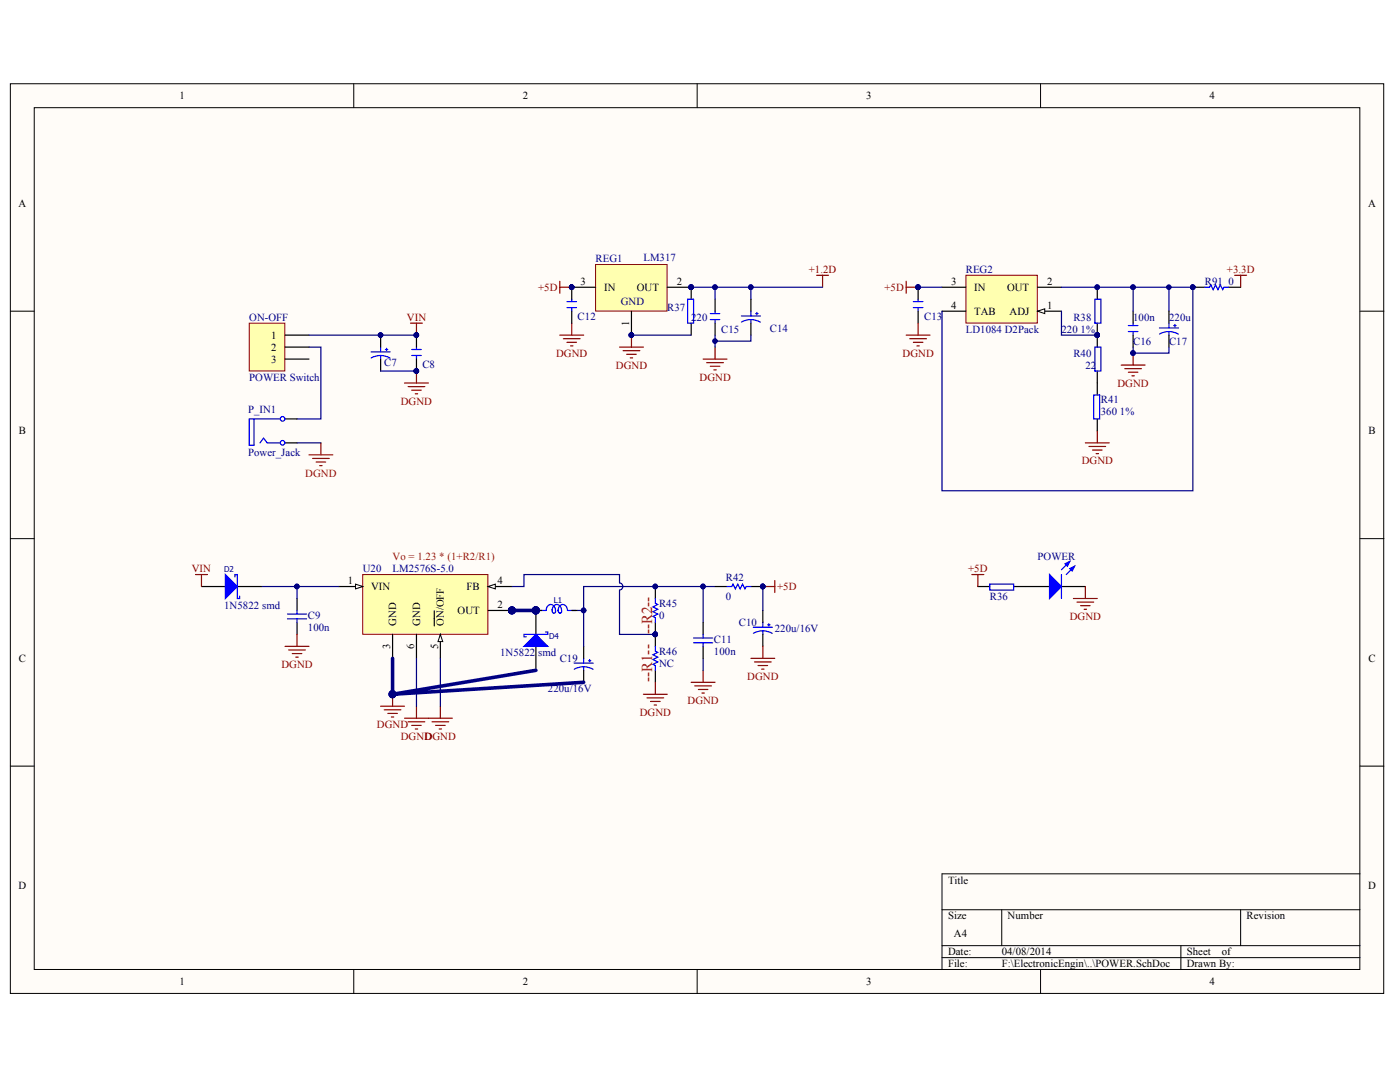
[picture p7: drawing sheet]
<svg xmlns="http://www.w3.org/2000/svg" width="279mm" height="215mm" viewBox="0 0 279 215" stroke-linecap="round" stroke-linejoin="round" font-family="sans-serif">
<defs><g id="words">
<text font-size="3" fill="#f00" x="130" y="135.9" transform="rotate(-90 130 135.9)">--R1-- --R2--</text>
<g font-size="2.1">
<text x="35.8" y="19.8">1</text>
<text x="104.2" y="19.8">2</text>
<text x="172.6" y="19.8">3</text>
<text x="241.1" y="19.8">4</text>
<text x="3.7" y="41.2">A</text>
<text x="272.7" y="41.2">A</text>
<text x="115.7" y="56.8">3</text>
<text x="120.4" y="58">IN</text>
<text x="126.9" y="58">OUT</text>
<text x="134.9" y="56.8">2</text>
<text x="189.6" y="56.8">3</text>
<text x="194.2" y="58">IN</text>
<text x="200.7" y="58">OUT</text>
<text x="208.7" y="56.8">2</text>
<text x="125.4" y="65" transform="rotate(-90 125.4 65)">1</text>
<text x="189.6" y="61.5">4</text>
<text x="194.2" y="62.8">TAB</text>
<text x="201.2" y="62.8">ADJ</text>
<text x="208.7" y="61.5">1</text>
<text x="54.1" y="67.5">1</text>
<text x="54.1" y="69.9">2</text>
<text x="54.1" y="72.3">3</text>
<text x="3.7" y="86.6">B</text>
<text x="272.8" y="86.6">B</text>
<text x="69.3" y="116.4">1</text>
<text x="74" y="117.6">VIN</text>
<text x="93" y="117.6">FB</text>
<text x="99.2" y="116.4">4</text>
<text x="79" y="124.7" transform="rotate(-90 79 124.7)">GND</text>
<text x="83.7" y="124.7" transform="rotate(-90 83.7 124.7)">GND</text>
<text x="88.5" y="124.7" transform="rotate(-90 88.5 124.7)">ON/OFF</text>
<text x="91.2" y="122.4">OUT</text>
<text x="99.2" y="121.2">2</text>
<text x="3.7" y="131.9">C</text>
<text x="77.8" y="129.4" transform="rotate(-90 77.8 129.4)">3</text>
<text x="82.5" y="129.4" transform="rotate(-90 82.5 129.4)">6</text>
<text x="87.3" y="129.4" transform="rotate(-90 87.3 129.4)">5</text>
<text x="272.8" y="131.9">C</text>
<text x="3.7" y="177.2">D</text>
<text x="189" y="176">Title</text>
<text x="272.7" y="177.2">D</text>
<text x="189" y="183.2">Size</text>
<text x="200.8" y="183.2">Number</text>
<text x="248.5" y="183.2">Revision</text>
<text x="189" y="190.4">Date:</text>
<text x="190.1" y="186.8">A4</text>
<text x="199.7" y="190.4">04/08/2014</text>
<text x="236.6" y="190.4">Sheet</text>
<text x="243.5" y="190.4">of</text>
<text x="35.8" y="196.3">1</text>
<text x="104.2" y="196.3">2</text>
<text x="172.6" y="196.3">3</text>
<text x="189" y="192.7">File:</text>
<text x="199.7" y="192.7">F:\ElectronicEngin\..\POWER.SchDoc</text>
<text x="236.6" y="192.7">Drawn By:</text>
<text x="241.1" y="196.3">4</text>
</g>
<g font-size="2.1" fill="#000080">
<text x="118.7" y="52.2">REG1</text>
<text x="128.2" y="52">LM317</text>
<text x="192.5" y="54.4">REG2</text>
<text x="240.1" y="56.8">R91</text>
<text x="244.9" y="56.8">0</text>
<text x="49.7" y="63.9">ON-OFF</text>
<text x="115.1" y="63.7">C12</text>
<text x="123.7" y="60.8">GND</text>
<text x="133" y="62">R37</text>
<text x="137.8" y="63.9">220</text>
<text x="184.2" y="63.7">C13</text>
<text x="213.9" y="63.9">R38</text>
<text x="225.9" y="63.9">100n</text>
<text x="233" y="63.9">220u</text>
<text x="143.7" y="66.3">C15</text>
<text x="153.5" y="66.1">C14</text>
<text x="192.5" y="66.3">LD1084 D2Pack</text>
<text x="211.6" y="66.3">220 1%</text>
<text x="213.9" y="71.1">R40</text>
<text x="225.9" y="68.7">C16</text>
<text x="233" y="68.7">C17</text>
<text x="49.7" y="75.8">POWER Switch</text>
<text x="76.6" y="73">C7</text>
<text x="84.2" y="73.2">C8</text>
<text x="216.3" y="73.5">22</text>
<text x="49.4" y="82.3">P_IN1</text>
<text x="219.4" y="80.4">R41</text>
<text x="219.4" y="82.8">360 1%</text>
<text x="49.4" y="90.9">Power_Jack</text>
<text x="206.8" y="111.6">POWER</text>
<text x="72.3" y="114">U20</text>
<text x="78.2" y="114">LM2576S-5.0</text>
<text x="144.7" y="115.7">R42</text>
<text x="144.7" y="119.5">0</text>
<text x="197.3" y="119.5">R36</text>
<text x="44.7" y="121.4">1N5822 smd</text>
<text x="61.4" y="123.3">C9</text>
<text x="61.4" y="125.7">100n</text>
<text x="131.4" y="121">R45</text>
<text x="131.4" y="123.3">0</text>
<text x="147.3" y="124.7">C10</text>
<text x="154.4" y="126">220u/16V</text>
<text x="99.7" y="130.7">1N5822 smd</text>
<text x="111.6" y="131.9">C19</text>
<text x="131.4" y="130.5">R46</text>
<text x="142.3" y="128.1">C11</text>
<text x="142.3" y="130.5">100n</text>
<text x="109.2" y="137.9">220u/16V</text>
<text x="131.4" y="132.9">NC</text>
</g>
<g font-size="2.1" fill="#800000">
<text x="107.3" y="58">+5D</text>
<text x="161.2" y="54.4">+1.2D</text>
<text x="176.3" y="58">+5D</text>
<text x="244.6" y="54.4">+3.3D</text>
<text x="81.1" y="63.9">VIN</text>
<text x="110.8" y="71.1">DGND</text>
<text x="179.9" y="71.1">DGND</text>
<text x="122.8" y="73.5">DGND</text>
<text x="139.4" y="75.8">DGND</text>
<text x="222.7" y="77.1">DGND</text>
<text x="79.9" y="80.6">DGND</text>
<text x="215.6" y="92.5">DGND</text>
<text x="38.2" y="114">VIN</text>
<text x="154.9" y="117.6">+5D</text>
<text x="193" y="114">+5D</text>
<text x="213.2" y="123.6">DGND</text>
<text x="56.1" y="133.1">DGND</text>
<text x="149" y="135.5">DGND</text>
<text x="127.5" y="142.6">DGND</text>
<text x="137" y="140.3">DGND</text>
<text x="75.1" y="145">DGND</text>
<text x="79.9" y="147.4">DGNDGND</text>
</g>
<text font-size="2.1" fill="#bf0000" x="60.9" y="94.9">DGND</text>
<text font-size="2.1" fill="#f00" x="78.2" y="111.6">Vo = 1.23 * (1+R2/R1)</text>
<g font-size="1.6" fill="#000080">
<text x="44.7" y="113.9">D2</text>
<text x="110.4" y="120.1">L1</text>
<text x="109.5" y="127.3">D4</text>
</g>
</g></defs>
<g fill="#fffcf8" stroke="#000" stroke-width=".2">
<path d="M2.1 16.7h273.7v181.2h-273.7z"/>
<path d="M6.8 21.5h264.2v171.7h-264.2z"/>
</g>
<g fill="none" stroke="#000" stroke-width=".2">
<path d="M70.5 16.7v4.8M139 16.7v4.8M207.4 16.7v4.8M2.1 62h4.7M271.1 62h4.7M2.1 107.3h4.7M271.1 107.3h4.7M2.1 152.6h4.7M271.1 152.6h4.7M271.1 174.1h-83.3v19.1M70.5 193.2v4.8M139 193.2v4.8"/>
<path d="M187.8 181.3h83.3M187.8 188.4h83.3M187.8 190.8h83.3M199.7 181.3v7.1M207.4 193.2v4.8M235.4 188.4v4.8M247.3 181.3v7.1"/>
</g>
<g fill="none" stroke="#800000" stroke-width=".24">
<path d="M162.8 54.9h2.3M164 54.9v2.3M246.1 54.9h2.4M247.3 54.9v2.3M111.6 66.8h4.7M112.3 67.5h3.3M113 68.2h1.9M113.7 68.9h.5M114 64.4v2.4M123.5 69.2h4.7M124.2 69.9h3.3M124.9 70.6h1.9"/>
<path d="M125.6 71.3h.5M125.9 66.8v2.4M140.1 71.5h4.8M140.9 72.3h3.3M141.6 73h1.9M142.3 73.7h.5M142.5 69.2v2.3M216.3 88.2h4.8M217 89h3.4M217.8 89.7h1.9M218.5 90.4h.4M218.7 85.9v2.3"/>
</g>
<g fill="#000080" stroke="#000080" stroke-width=".2">
<circle cx="125.8" cy="66.8" r=".46"/>
<circle cx="113.9" cy="57.2" r=".46"/>
<circle cx="183" cy="57.2" r=".46"/>
<circle cx="142.5" cy="68" r=".46"/>
<circle cx="149.6" cy="57.2" r=".46"/>
<circle cx="142.5" cy="57.2" r=".46"/>
<circle cx="233" cy="57.2" r=".46"/>
</g>
<g fill="none" stroke="#00f" stroke-width=".24">
<path d="M114 59.6v.5M183 59.6v.5M113 60.1h1.9M113 61.3h1.9M114 61.3v.7M141.6 62.5h1.9M141.6 63.7h1.9M142.5 62v.5M142.5 63.7v.7M147.8 63h3.8M149.7 63.7l1.1 .2 .7 .3M149.7 63.7l-1.2 .2-.7 .3"/>
<path d="M149.7 62v1M149.7 63.7v.7M150.6 62.5h.5M150.9 62.2v.5M182 60.1h2M182 61.3h2M183 61.3v.7M224.9 64.9h1.9M224.9 66.1h1.9M225.9 64.4v.5M225.9 66.1v.7M231.1 65.3h3.8"/>
<path d="M233 66.1l1.2 .2 .7 .3M233 66.1l-1.2 .1-.7 .4M233 64.4v.9M233 66.1v.7M233.9 64.9h.5M234.2 64.6v.5"/>
</g>
<path d="M114 57.2v2.4M142.5 59.6v2.4M149.7 59.6v2.4M183 57.2v2.4M114 62v2.4M142.5 64.4v2.4M149.7 64.4v2.4M183 62v2.4M225.9 62v2.4M225.9 66.8v2.4M233 62v2.4M233 66.8v2.4" fill="none" stroke="#000" stroke-width=".24"/>
<path d="M142.5 59.6v-2.4h7.2v2.4M149.7 57.2h14.3M233 57.2v4.8M142.5 66.8v2.4M149.7 66.8v1.2h-7.2" fill="none" stroke="#000080" stroke-width=".24"/>
<path d="M118.7 52.7h14.3v9.3h-14.3z" fill="#ffffb0" stroke="#800000" stroke-width=".2"/>
<g fill="none" stroke="#000" stroke-width=".24">
<path d="M114 57.2h4.7M133 57.2h4.8v2.4M218.7 57.2v2.4M75.9 66.8v2.4M75.9 71.5v2.4M83 66.8v2.4M83 71.5v2.4M125.9 62v4.8M137.8 64.4v2.4M218.7 64.4v4.8M218.7 73.9v4.8M218.7 83.5v2.4"/>
<path d="M194.9 116.9h2.4M202 116.9h7.2M211.6 116.9h4.7"/>
</g>
<g fill="#000080" stroke="#000080" stroke-width=".2">
<circle cx="113.9" cy="57.2" r=".46"/>
<circle cx="125.8" cy="66.8" r=".46"/>
<circle cx="137.7" cy="57.2" r=".46"/>
<circle cx="225.8" cy="70.3" r=".46"/>
<circle cx="75.8" cy="66.8" r=".46"/>
<circle cx="83" cy="73.9" r=".46"/>
<circle cx="83" cy="66.8" r=".46"/>
<circle cx="218.7" cy="66.8" r=".46"/>
<circle cx="218.7" cy="57.2" r=".46"/>
</g>
<g fill="none" stroke="#800000" stroke-width=".24">
<path d="M80.6 76.3h4.8M81.3 77h3.4M82.1 77.7h1.9M82.8 78.5h.4M83 73.9v2.4M180.6 66.8h4.8M181.3 67.5h3.4M182 68.2h2M182.8 68.9h.4M183 64.4v2.4M223.5 72.7h4.7M224.2 73.5h3.3"/>
<path d="M224.9 74.2h1.9M225.6 74.9h.5M225.9 70.4v2.3M193.7 114.5h2.4M194.9 114.5v2.4M214 119.3h4.7M214.7 120h3.3M216.3 116.9v2.4M215.4 120.7h1.9M216.1 121.4h.5"/>
</g>
<path d="M225.9 69.2v1.2h7.1v-1.2" fill="none" stroke="#000080" stroke-width=".24"/>
<g fill="none" stroke="#00f" stroke-width=".24">
<path d="M137.1 59.6h1.1v4.8h-1.1zM218.2 59.6h1.2v4.8h-1.2zM74 70.1h3.8M75.9 70.8l1.1 .2 .7 .3M75.9 70.8l-.8 .1-1.1 .4M75.9 69.2v.9M75.9 70.8v.7M76.8 69.6h.5M77.1 69.4v.5M82.1 69.6h1.9M82.1 70.8h1.9M83 69.2v.4"/>
<path d="M83 70.8v.7M218 78.7h1.2v4.8h-1.2zM218.2 69.2h1.2v4.7h-1.2zM197.3 116.4h4.7v1.2h-4.7zM211.6 114.5v4.8M213.2 111.9l-1.6 1.6M214.2 112.8l-1.7 1.7"/>
</g>
<g fill="#00f" stroke="#00f" stroke-width=".24">
<path d="M209.2 114.5l2.4 2.4-2.4 2.4z"/>
<path d="M213.2 113.3l1-.5-.5 1z"/>
<path d="M212.3 112.3l.9-.4-.4 .9z"/>
</g>
<path d="M49.7 64.4h7.1v9.5h-7.1z" fill="#ffffb0" stroke="#800000" stroke-width=".2"/>
<path d="M237.8 57.2h2.3M244.9 57.2h2.4M56.8 66.8h4.8M56.8 69.2h4.8M56.8 71.5h4.8" fill="none" stroke="#000" stroke-width=".24"/>
<path d="M137.8 57.2h4.7M61.6 69.2h2.4v14.3h-4.8M61.6 66.8h21.4M125.9 66.8h11.9" fill="none" stroke="#000080" stroke-width=".24"/>
<g fill="#000080" stroke="#000080" stroke-width=".2">
<circle cx="83" cy="66.8" r=".46"/>
<circle cx="137.7" cy="57.2" r=".46"/>
<circle cx="142.5" cy="57.2" r=".46"/>
<circle cx="125.8" cy="66.8" r=".46"/>
<circle cx="237.7" cy="57.2" r=".46"/>
</g>
<path d="M81.8 64.4h2.4M83 64.4v2.4" fill="none" stroke="#800000" stroke-width=".24"/>
<path d="M240.1 57.2h1l.2-.4 .5 .9 .5-.9 .5 .9 .4-.9 .5 .9 .2-.5h1" fill="none" stroke="#00f" stroke-width=".24"/>
<path d="M192.5 54.9h14.3v9.5h-14.3z" fill="#ffffb0" stroke="#800000" stroke-width=".2"/>
<path d="M187.8 57.2h4.7M206.8 57.2h4.8M206.8 62h4.8" fill="none" stroke="#000" stroke-width=".24"/>
<path d="M206.8 62l1.4-.5v1z" fill="#fffcf8" stroke="#000" stroke-width=".2"/>
<path d="M187.8 62h4.7M106.8 128.8v4.8M108 121.6h-1.2v4.8M114 121.6h1.1M116.3 128.8v2.4M116.3 133.6v2.4" fill="none" stroke="#000" stroke-width=".24"/>
<path d="M183 57.2h4.8M211.6 57.2h14.3v4.8M225.9 57.2h11.9v40.6h-50v-35.8M211.6 62v4.8h7.1" fill="none" stroke="#000080" stroke-width=".24"/>
<g fill="#000080" stroke="#000080" stroke-width=".2">
<circle cx="218.7" cy="66.8" r=".46"/>
<circle cx="225.8" cy="57.2" r=".46"/>
<circle cx="183" cy="57.2" r=".46"/>
<circle cx="237.7" cy="57.2" r=".46"/>
<circle cx="106.8" cy="121.6" r=".7"/>
<circle cx="78.2" cy="138.3" r=".7"/>
</g>
<g fill="none" stroke="#00f" stroke-width=".24">
<path d="M108.7 125.9h.5v.5h-4.8v.5h.5M109.8 120.4l.1 .1a1.16 1.16 0 0 1 .8 1.3M109.8 120.4a1.1 1.1 0 0 0-.9 1.2h-2.1M110.1 121.6a.95 .95 0 0 1 .8-1.1 .95 .95 0 0 1 1 1v.3M110.1 121.4v.5l.3 .3M110.8 121.8l-.2 .3-.3 .1M111.2 121.6l.2 .4 .2 .2M112 121.8l-.2 .3h-.3M113.1 121.6a.96 .96 0 0 0-.9-1.1 .96 .96 0 0 0-1 1.1M113.1 121.6h1.7M114.4 132.1h3.8M116.3 132.8l1.2 .2 .7 .4"/>
<path d="M116.3 132.8l-.7 .1-1.1 .4M116.3 131.2v.9M116.3 132.8v.8M117.3 131.7h.5M117.5 131.4v.5"/>
</g>
<path d="M106.8 126.4l2.4 2.4h-4.8z" fill="#00f" stroke="#00f" stroke-width=".24"/>
<path d="M78.2 138.3v2.4M75.9 140.7h4.7M76.6 141.4h3.3M77.3 142.2h1.9M78 142.9h.5" fill="none" stroke="#800000" stroke-width=".24"/>
<path d="M72.3 114.5h24.9v11.9h-24.9z" fill="#ffffb0" stroke="#800000" stroke-width=".2"/>
<path d="M67.5 116.9h4.8M78.2 126.4v4.8M97.3 121.6h4.8" fill="none" stroke="#000" stroke-width=".24"/>
<circle cx="102" cy="121.6" r=".7" fill="#000080" stroke="#000080" stroke-width=".2"/>
<path d="M70.9 116.4l1.4 .5-1.4 .4z" fill="#fffcf8" stroke="#000" stroke-width=".2"/>
<path d="M97.3 116.9h4.8" fill="none" stroke="#000" stroke-width=".24"/>
<path d="M97.3 116.9l1.4-.5v.9z" fill="#fffcf8" stroke="#000" stroke-width=".2"/>
<path d="M87.8 126.4v4.8" fill="none" stroke="#000" stroke-width=".24"/>
<path d="M87.8 126.4l.4 1.4h-.9z" fill="#fffcf8" stroke="#000" stroke-width=".2"/>
<g fill="none" stroke="#000" stroke-width=".24">
<path d="M56.8 88.2h2.4M56.8 83.5h2.4M40.2 116.9h4.7M47.3 116.9h4.8M59.2 119.3v2.3M130.6 116.9v2.4M142.5 116.9h2.4M149.7 116.9h2.4M59.2 124v2.4M83 126.4v4.8M86.6 121.7v3M130.6 124v4.8"/>
<path d="M130.6 133.6v2.4M140.1 124v2.4M140.1 128.8v2.4M152.1 121.6v2.4M152.1 126.4v2.4"/>
</g>
<g fill="#000080" stroke="#000080" stroke-width=".2">
<circle cx="102" cy="121.6" r=".7"/>
<circle cx="106.8" cy="121.6" r=".7"/>
<circle cx="78.2" cy="138.3" r=".7"/>
<circle cx="116.3" cy="121.6" r=".46"/>
<circle cx="140.1" cy="116.9" r=".46"/>
<circle cx="130.6" cy="116.9" r=".46"/>
<circle cx="130.6" cy="126.4" r=".46"/>
<circle cx="152" cy="116.9" r=".46"/>
<circle cx="59.2" cy="116.9" r=".46"/>
<circle cx="183" cy="57.2" r=".46"/>
<circle cx="113.9" cy="57.2" r=".46"/>
<circle cx="83" cy="73.9" r=".46"/>
</g>
<g fill="none" stroke="#800000" stroke-width=".24">
<path d="M111.6 57.2h2.4M111.6 56v2.4M180.6 56v2.4M180.6 57.2h2.4M39 114.5h2.3M40.2 114.5v2.4M152.1 116.9h2.3M154.4 115.7v2.4M56.8 128.8h4.8M57.5 129.5h3.4M58.2 130.2h2M59 130.9h.4"/>
<path d="M59.2 126.4v2.4M128.2 138.3h4.8M129 139.1h3.3M129.7 139.8h1.9M130.6 136v2.3M137.8 136h4.7M138.5 136.7h3.3M139.2 137.4h1.9M139.9 138.1h.5M140.1 133.6v2.4M149.7 131.2h4.7M150.4 131.9h3.3"/>
<path d="M151.1 132.6h1.9M151.8 133.3h.5M152.1 128.8v2.4M80.6 143.1h9.6M81.3 143.8h3.4M82.1 144.5h1.9M82.8 145.3h.4M83 140.7v2.4M86.1 143.8h3.3M86.8 144.5h1.9M87.5 145.3h.5M87.8 140.7v2.4"/>
<path d="M130.4 140.5h.5"/>
</g>
<g fill="none" stroke="#000080" stroke-width=".24">
<path d="M75.9 73.9h7.1M59.2 88.2h4.8M52.1 116.9h7.1M67.5 116.9h-8.3v2.4M102.1 116.9h2.3v-2.4h19.1v1.7a.7 .7 0 0 1 .6 .7 .7 .7 0 0 1-.6 .7M123.5 117.6v8.8h7.1M140.1 116.9h2.4M152.1 116.9v4.7M83 131.2v9.5M87.8 131.2v9.5M102.1 121.6h4.7M115.1 121.6h1.2v7.2"/>
<path d="M116.3 121.6v-4.7h23.8v7.1M140.1 131.2v2.4"/>
</g>
<path d="M78.2 131.2v7.1M102.1 121.6h4.7M106.8 133.6l-28.6 4.7 38.1-2.3" fill="none" stroke="#000080" stroke-width=".71"/>
<g fill="none" stroke="#00f" stroke-width=".24">
<path d="M50.6 83.5v5.2h-.9v-5.2h6.2M51.8 88.2l.7-.9 .7 .9h2.7M46.8 115v-.5h.5v4.8h.5v-.5M130.6 119.3v.9l.5 .2-1 .5 1 .5-1 .5 1 .5-1 .4 .5 .3v.9M144.9 116.9h1l.2-.5 .5 .9 .5-.9 .4 .9 .5-.9 .5 .9 .2-.4h1M57.3 123.3h3.8M57.3 122.4h3.8M59.2 121.6v.8M59.2 123.3v.7M130.6 128.8v.9l.5 .3-1 .5 1 .4-1 .5 1 .5-1 .5 .5 .2v1M138.2 128.1h3.9M138.2 127.1h3.9"/>
<path d="M140.1 126.4v.7M140.1 128.1v.7M150.1 125h3.9M152.1 125.7l1.1 .2 .7 .3M152.1 125.7l-1.2 .2-.7 .3M152.1 124v1M152.1 125.7v.7M153 124.5h.5M153.2 124.3v.4"/>
<circle cx="56.3" cy="83.5" r=".46"/>
<circle cx="56.3" cy="88.2" r=".46"/>
</g>
<path d="M44.9 114.5l2.4 2.4-2.4 2.4z" fill="#00f" stroke="#00f" stroke-width=".24"/>
<path d="M61.6 90.6h4.7M62.3 91.3h3.3M63 92.1h1.9M63.7 92.8h.5M64 88.2v2.4" fill="none" stroke="#bf0000" stroke-width=".24"/>
<use href="#words"/>
</svg>
